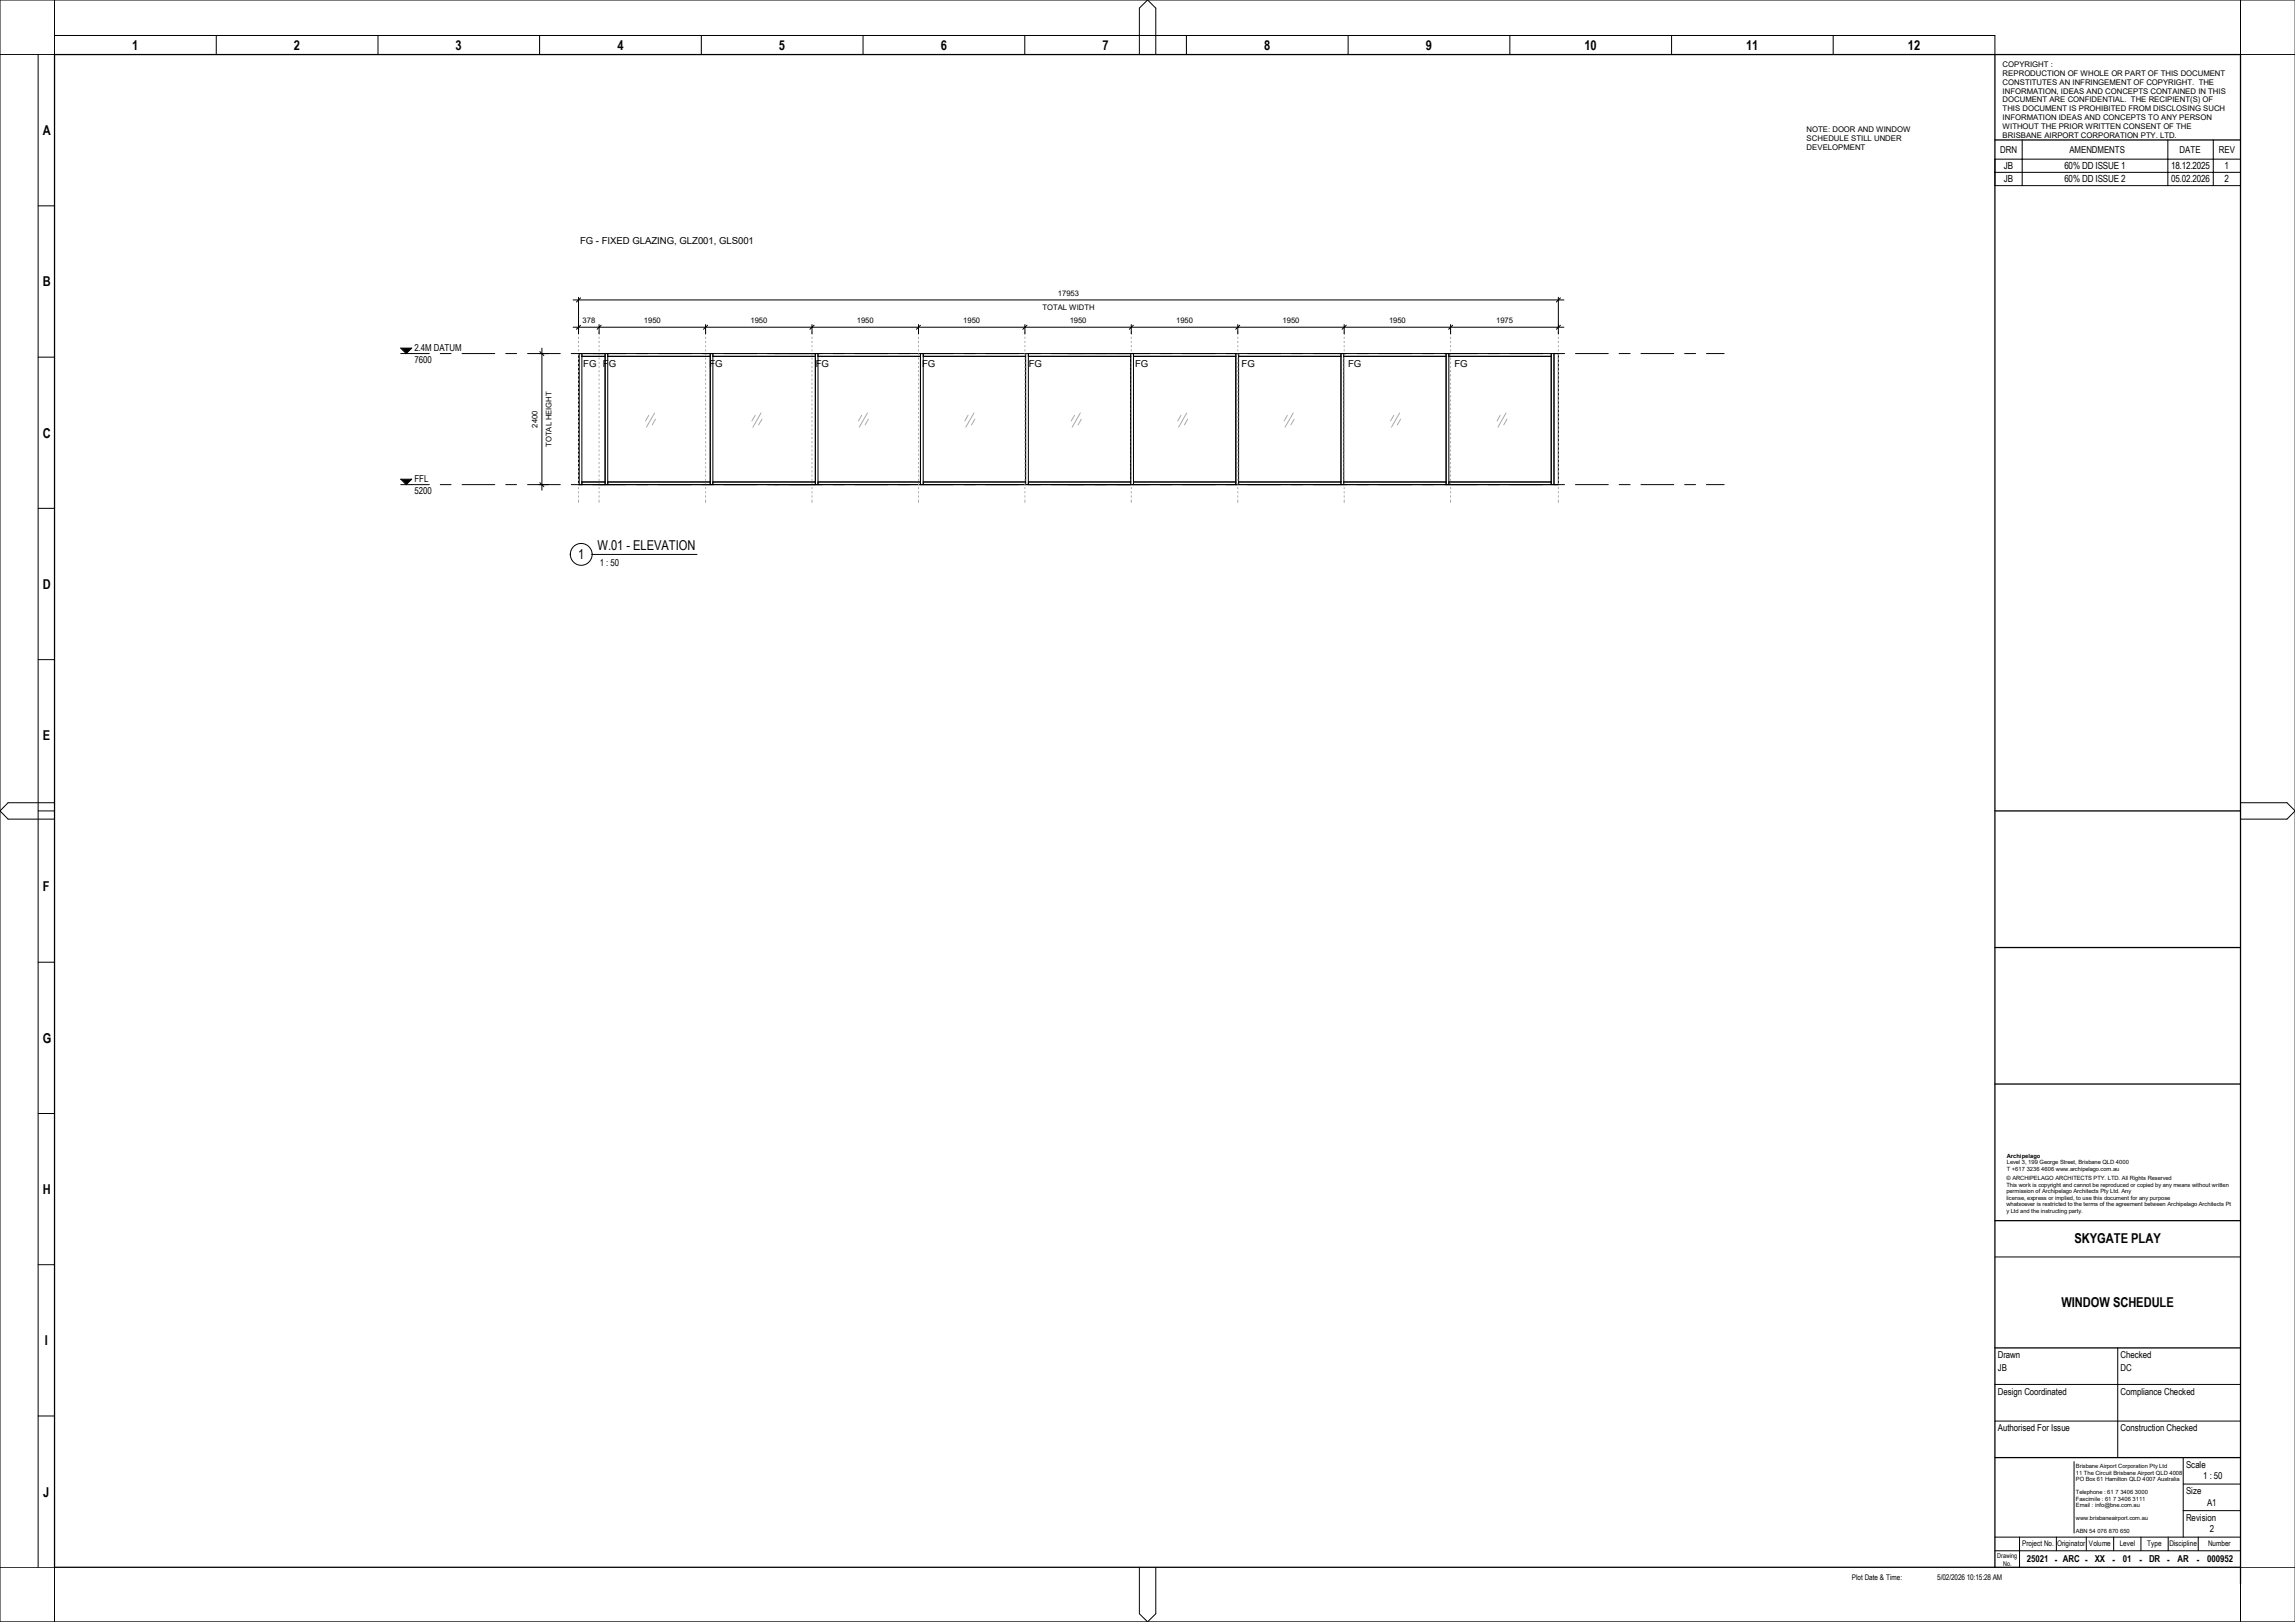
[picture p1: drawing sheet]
<svg xmlns="http://www.w3.org/2000/svg" width="841mm" height="594mm" viewBox="0 0 841 594" stroke-linecap="round" stroke-linejoin="round" font-family="sans-serif">
<defs><g id="words">
<g font-size="5">
<text x="48.4" y="18.2">1</text>
<text x="107.7" y="18.2">2</text>
<text x="167" y="18.2">3</text>
<text x="226.2" y="18.2">4</text>
<text x="285.5" y="18.2">5</text>
<text x="344.7" y="18.2">6</text>
<text x="404" y="18.2">7</text>
<text x="463.3" y="18.2">8</text>
<text x="522.5" y="18.2">9</text>
<text x="580.6" y="18.2">10</text>
<text x="639.9" y="18.2">11</text>
<text x="699.2" y="18.2">12</text>
<text x="15.7" y="49.5">A</text>
<text x="15.7" y="104.9">B</text>
<text x="15.7" y="160.3">C</text>
<text x="219" y="201.6">W.01 - ELEVATION</text>
<text x="211.8" y="204.7">1</text>
<text x="15.7" y="215.7">D</text>
<text x="15.7" y="271.1">E</text>
<text x="15.7" y="326.5">F</text>
<text x="15.7" y="381.9">G</text>
<text x="15.7" y="437.3">H</text>
<text x="760.2" y="455.4">SKYGATE PLAY</text>
<text x="755.4" y="478.7">WINDOW SCHEDULE</text>
<text x="16.4" y="492.7">I</text>
<text x="15.9" y="548.1">J</text>
</g>
<g font-size="3.6">
<text x="734.4" y="61.9">JB</text>
<text x="756.5" y="61.9">60% DD ISSUE 1</text>
<text x="795.6" y="61.9">18.12.2025</text>
<text x="815.2" y="61.9">1</text>
<text x="734.4" y="66.8">JB</text>
<text x="756.5" y="66.8">60% DD ISSUE 2</text>
<text x="795.6" y="66.8">05.02.2026</text>
<text x="815.2" y="66.8">2</text>
</g>
<g font-size="3.5">
<text x="733" y="56.1">DRN</text>
<text x="758.4" y="56.1">AMENDMENTS</text>
<text x="798.7" y="56.1">DATE</text>
<text x="813.1" y="56.1">REV</text>
<text x="212.6" y="89.5">FG - FIXED GLAZING, GLZ001, GLS001</text>
<text x="151.8" y="128.4">2.4M DATUM</text>
<text x="151.8" y="133.1">7600</text>
<text x="213.7" y="134.5">FG FG</text>
<text x="260" y="134.5">FG</text>
<text x="299" y="134.5">FG</text>
<text x="337.9" y="134.5">FG</text>
<text x="377" y="134.5">FG</text>
<text x="416" y="134.5">FG</text>
<text x="455" y="134.5">FG</text>
<text x="494" y="134.5">FG</text>
<text x="533" y="134.5">FG</text>
<text x="151.8" y="176.4">FFL</text>
<text x="151.8" y="181.1">5200</text>
<text x="219.8" y="207.4">1 : 50</text>
<text x="732.1" y="497.5">Drawn</text>
<text x="777.1" y="497.5">Checked</text>
<text x="732.1" y="502">JB</text>
<text x="777.1" y="502">DC</text>
<text x="732.1" y="510.9">Design Coordinated</text>
<text x="777.1" y="510.9">Compliance Checked</text>
<text x="732.1" y="524.3">Authorised For Issue</text>
<text x="777.1" y="524.3">Construction Checked</text>
<text x="801.1" y="537.7">Scale</text>
<text x="807.4" y="541.7">1 : 50</text>
<text x="801.1" y="547.4">Size</text>
<text x="808.8" y="551.4">A1</text>
<text x="801.1" y="557.1">Revision</text>
<text x="809.8" y="561.1">2</text>
<text x="742.7" y="572.3">25021 - ARC -</text>
<text x="767.6" y="572.3">XX</text>
<text x="774.1" y="572.3">-</text>
<text x="778" y="572.3">01</text>
<text x="784.1" y="572.3">-</text>
<text x="787.5" y="572.3">DR</text>
<text x="794.1" y="572.3">-</text>
<text x="798" y="572.3">AR</text>
<text x="805.1" y="572.3">-</text>
<text x="808.8" y="572.3">000952</text>
</g>
<text font-size="2.9" x="709.9" y="578.7">5/02/2026 10:15:28 AM</text>
<g font-size="2.8">
<text x="733.9" y="24.5">COPYRIGHT :</text>
<text x="733.9" y="27.8">REPRODUCTION OF WHOLE OR PART OF THIS DOCUMENT</text>
<text x="733.9" y="31">CONSTITUTES AN INFRINGEMENT OF COPYRIGHT. THE</text>
<text x="733.9" y="34.2">INFORMATION, IDEAS AND CONCEPTS CONTAINED IN THIS</text>
<text x="733.9" y="37.5">DOCUMENT ARE CONFIDENTIAL. THE RECIPIENT(S) OF</text>
<text x="733.9" y="40.7">THIS DOCUMENT IS PROHIBITED FROM DISCLOSING SUCH</text>
<text x="733.9" y="43.9">INFORMATION IDEAS AND CONCEPTS TO ANY PERSON</text>
<text x="733.9" y="47.2">WITHOUT THE PRIOR WRITTEN CONSENT OF THE</text>
<text x="662.1" y="48.4">NOTE: DOOR AND WINDOW</text>
<text x="662.1" y="51.6">SCHEDULE STILL UNDER</text>
<text x="733.9" y="50.4">BRISBANE AIRPORT CORPORATION PTY. LTD.</text>
<text x="662.1" y="54.9">DEVELOPMENT</text>
<text x="382.1" y="113.4">TOTAL WIDTH</text>
<text x="387.7" y="108.2">17953</text>
<text x="213.5" y="118.3">378</text>
<text x="236" y="118.3">1950</text>
<text x="275" y="118.3">1950</text>
<text x="314" y="118.3">1950</text>
<text x="353" y="118.3">1950</text>
<text x="392" y="118.3">1950</text>
<text x="431" y="118.3">1950</text>
<text x="470" y="118.3">1950</text>
<text x="509" y="118.3">1950</text>
<text x="548.3" y="118.3">1975</text>
<text x="197" y="156.6" transform="rotate(-90 197 156.6)">2400</text>
<text x="202.1" y="163.7" transform="rotate(-90 202.1 163.7)">TOTAL HEIGHT</text>
<text x="741" y="566.2">Project No.</text>
<text x="753.9" y="566.2">Originator</text>
<text x="765.5" y="566.2">Volume</text>
<text x="776.8" y="566.2">Level</text>
<text x="786.9" y="566.2">Type</text>
<text x="795" y="566.2">Discipline</text>
<text x="809.2" y="566.2">Number</text>
<text x="678.6" y="578.9">Plot Date &amp; Time:</text>
</g>
<g font-size="2.4">
<text x="731.9" y="570.6">Drawing</text>
<text x="734.1" y="573.4">No.</text>
</g>
<g font-size="2.1">
<text x="735.4" y="424.1">Archipelago</text>
<text x="735.4" y="426.5">Level 3, 199 George Street, Brisbane QLD 4000</text>
<text x="735.4" y="428.9">T +617 3236 4606 www.archipelago.com.au</text>
<text x="735.2" y="432.2">© ARCHIPELAGO ARCHITECTS PTY. LTD. All Rights Reserved</text>
<text x="735.2" y="434.6">This work is copyright and cannot be reproduced or copied by any means without written</text>
<text x="735.2" y="437">permission of Archipelago Architects Pty Ltd. Any</text>
<text x="735.2" y="439.4">license, express or implied, to use this document for any purpose</text>
<text x="735.2" y="441.7">whatsoever is restricted to the terms of the agreement between Archipelago Architects Pt</text>
<text x="735.2" y="444.1">y Ltd and the instructing party.</text>
<text x="760.7" y="537.7">Brisbane Airport Corporation Pty Ltd</text>
<text x="760.7" y="540.1">11 The Circuit Brisbane Airport QLD 4008</text>
<text x="760.7" y="542.5">PO Box 61 Hamilton QLD 4007 Australia</text>
<text x="760.7" y="547.2">Telephone : 61 7 3406 3000</text>
<text x="760.7" y="549.6">Fascimile : 61 7 3406 3111</text>
<text x="760.7" y="552">Email : info@bne.com.au</text>
<text x="760.7" y="556.8">www.brisbaneairport.com.au</text>
<text x="760.7" y="561.6">ABN 54 076 870 650</text>
</g>
</g></defs>
<g fill="none" stroke="#000" stroke-width=".37">
<path d="M14 20v554M20 0v20h-20M20 13h711.1v7M79.2 13v7M138.5 13v7M197.7 13v7M257 13v7M316.3 13v7M375.5 13v7M417.5 20v-17l3-3 3 3v17M434.8 13v7M494 13v7"/>
<path d="M553.3 13v7M612.6 13v7M671.8 13v7M821.1 0v20h20M841.1 0h-841.1v594h841.1M731.1 58.3h90v9.7h-90zM741 51.3v16.7M794.4 51.3v16.7M811.1 51.3v16.7M14 75.4h6M731.1 63.1h90M210 119.8h363.1"/>
<path d="M210 109.9h363.1M212 108.9v13.4M212.8 119.1l-1.6 1.5M212.8 109.1l-1.6 1.5M219.5 118.9v3.4M220.3 119.1l-1.5 1.5M258.6 118.9v3.4M259.3 119.1l-1.5 1.5M297.6 118.9v3.4M298.3 119.1l-1.5 1.5M336.6 118.9v3.4M337.3 119.1l-1.5 1.5"/>
<path d="M375.6 118.9v3.4M376.3 119.1l-1.5 1.5M414.6 118.9v3.4M415.3 119.1l-1.4 1.5M453.6 118.9v3.4M454.3 119.1l-1.5 1.5M492.6 118.9v3.4M493.4 119.1l-1.6 1.5M531.6 118.9v3.4M532.3 119.1l-1.4 1.5M571.1 108.9v13.4M571.8 119.1l-1.4 1.5"/>
<path d="M571.8 109.1l-1.4 1.5M14 130.8h6M146.9 129.5h10.4M146.9 127.5h4l-2.1 2zM161.3 129.5h4M169.3 129.5h12M185.3 129.5h4M193.3 129.5h12M197.8 128.8l1.5 1.5M198.6 127.5v52M209.3 129.5h364.1M212 129.5v48"/>
<path d="M212.3 129.5v48M213.2 129.5v48M213.2 130.5h8.5M221.7 129.5v48M222.7 130.5h37.6M222.7 129.5v48M260.3 129.5v48M261.2 130.5h37.6M261.2 129.5v48M298.8 129.5v48M299.8 130.5h37.5M299.8 129.5v48"/>
<path d="M337.3 129.5v48M338.3 130.5h37.5M338.3 129.5v48M375.8 129.5v48M376.9 130.5h37.5M376.9 129.5v48M414.4 129.5v48M415.4 130.5h37.5M415.4 129.5v48M452.9 129.5v48M453.9 130.5h37.5M453.9 129.5v48"/>
<path d="M491.4 129.5v48M492.4 130.5h37.5M492.4 129.5v48M529.9 129.5v48M530.9 130.5h37.6M530.9 129.5v48M568.5 129.5v48M569.5 129.5v48M571.1 129.5v48M577.3 129.5h12.1M593.3 129.5h4.1M601.3 129.5h12.1"/>
<path d="M617.3 129.5h4.1M625.3 129.5h6.5M146.9 177.5h10.4M146.9 175.5h4l-2.1 2zM161.3 177.5h4M169.3 177.5h12M185.3 177.5h4M193.3 177.5h12M197.8 176.8l1.5 1.5M209.3 177.5h364.1M213.2 176.5h8.5M222.7 176.5h37.6"/>
<path d="M261.2 176.5h37.6M299.8 176.5h37.5M338.3 176.5h37.5M376.9 176.5h37.5M415.4 176.5h37.5M453.9 176.5h37.5M492.4 176.5h37.5M530.9 176.5h37.6M577.3 177.5h12.1M593.3 177.5h4.1M601.3 177.5h12.1M617.3 177.5h4.1"/>
<path d="M625.3 177.5h6.5M14 186.2h6M217 203.1h38.4M14 241.6h6M14 297h6M20 294h-17l-3 3 3 3h17M821.1 294h17l3 3-3 3h-17M14 352.4h6M14 407.8h6M14 463.2h6M731.1 460.4h90M776.1 493.7v40.2"/>
<path d="M14 518.6h6M731.1 507.1h90M731.1 520.5h90M760.1 535.3v26.2M800.1 533.9v29.1M800.1 553.3h21M800.1 543.6h21M0 574h20v20M417.5 574v17.1l3 2.9 3-2.9v-17.1M731.1 563h90M731.1 568h90M740.1 563v11"/>
<path d="M753.6 563v5M764.5 563v5M774.6 563v5M784.6 563v5M794.6 563v5M805.6 563v5M821.1 574h20M821.1 580.1v13.9"/>
<circle cx="213" cy="203" r="4"/>
</g>
<g fill="none" stroke="#aaa" stroke-width=".37">
<path d="M212 121.5v1M212 123.4v.6M212 125v.5M212 126.5v.5M212 128.1v.5M212 129.6v.5M212 131.1v.5M212 132.6v.6M212 134.2v.5M212 135.7v.5M212 137.2v.6M212 138.8v.5"/>
<path d="M219.5 121.5v1M219.5 123.4v.6M219.5 125v.5M219.5 126.5v.5M219.5 128.1v.5M219.5 129.6v.5M219.5 131.1v.5M219.5 132.6v.6M219.5 134.2v.5M219.5 135.7v.5M219.5 137.2v.6M219.5 138.8v.5"/>
<path d="M258.6 121.5v1M258.6 123.4v.6M258.6 125v.5M258.6 126.5v.5M258.6 128.1v.5M258.6 129.6v.5M258.6 131.1v.5M258.6 132.6v.6M258.6 134.2v.5M258.6 135.7v.5M258.6 137.2v.6M258.6 138.8v.5"/>
<path d="M297.6 121.5v1M297.6 123.4v.6M297.6 125v.5M297.6 126.5v.5M297.6 128.1v.5M297.6 129.6v.5M297.6 131.1v.5M297.6 132.6v.6M297.6 134.2v.5M297.6 135.7v.5M297.6 137.2v.6M297.6 138.8v.5"/>
<path d="M336.6 121.5v1M336.6 123.4v.6M336.6 125v.5M336.6 126.5v.5M336.6 128.1v.5M336.6 129.6v.5M336.6 131.1v.5M336.6 132.6v.6M336.6 134.2v.5M336.6 135.7v.5M336.6 137.2v.6M336.6 138.8v.5"/>
<path d="M375.6 121.5v1M375.6 123.4v.6M375.6 125v.5M375.6 126.5v.5M375.6 128.1v.5M375.6 129.6v.5M375.6 131.1v.5M375.6 132.6v.6M375.6 134.2v.5M375.6 135.7v.5M375.6 137.2v.6M375.6 138.8v.5"/>
<path d="M414.6 121.5v1M414.6 123.4v.6M414.6 125v.5M414.6 126.5v.5M414.6 128.1v.5M414.6 129.6v.5M414.6 131.1v.5M414.6 132.6v.6M414.6 134.2v.5M414.6 135.7v.5M414.6 137.2v.6M414.6 138.8v.5"/>
<path d="M453.6 121.5v1M453.6 123.4v.6M453.6 125v.5M453.6 126.5v.5M453.6 128.1v.5M453.6 129.6v.5M453.6 131.1v.5M453.6 132.6v.6M453.6 134.2v.5M453.6 135.7v.5M453.6 137.2v.6M453.6 138.8v.5"/>
<path d="M492.6 121.5v1M492.6 123.4v.6M492.6 125v.5M492.6 126.5v.5M492.6 128.1v.5M492.6 129.6v.5M492.6 131.1v.5M492.6 132.6v.6M492.6 134.2v.5M492.6 135.7v.5M492.6 137.2v.6M492.6 138.8v.5"/>
<path d="M531.6 121.5v1M531.6 123.4v.6M531.6 125v.5M531.6 126.5v.5M531.6 128.1v.5M531.6 129.6v.5M531.6 131.1v.5M531.6 132.6v.6M531.6 134.2v.5M531.6 135.7v.5M531.6 137.2v.6M531.6 138.8v.5"/>
<path d="M571.1 121.5v1M571.1 123.4v.6M571.1 125v.5M571.1 126.5v.5M571.1 128.1v.5M571.1 129.6v.5M571.1 131.1v.5M571.1 132.6v.6M571.1 134.2v.5M571.1 135.7v.5M571.1 137.2v.6M571.1 138.8v.5"/>
<path d="M212 140.3v.5M212 141.8v.5M212 143.3v.6M212 144.9v.5M212 146.4v.5M212 147.9v.6M212 149.4v.6M212 151v.5M212 152.5v.5M212 154.1v.5M212 155.6v.5M212 157.1v.6"/>
<path d="M212 158.6v.6M219.5 140.3v.5M219.5 141.8v.5M219.5 143.3v.6M219.5 144.9v.5M219.5 146.4v.5M219.5 147.9v.6M219.5 149.4v.6M219.5 151v.5M219.5 152.5v.5M219.5 154.1v.5M219.5 155.6v.5"/>
<path d="M219.5 157.1v.6M219.5 158.6v.6M237.7 152.1l-1.1 2.1M239.9 151.3l-3 5.2M240.2 153.5l-1.2 2.1M258.6 140.3v.5M258.6 141.8v.5M258.6 143.3v.6M258.6 144.9v.5M258.6 146.4v.5M258.6 147.9v.6M258.6 149.4v.6"/>
<path d="M258.6 151v.5M258.6 152.5v.5M258.6 154.1v.5M258.6 155.6v.5M258.6 157.1v.6M258.6 158.6v.6M276.8 152.1l-1.3 2.1M278.9 151.3l-3 5.2M279.2 153.5l-1.2 2.1M297.6 140.3v.5M297.6 141.8v.5M297.6 143.3v.6"/>
<path d="M297.6 144.9v.5M297.6 146.4v.5M297.6 147.9v.6M297.6 149.4v.6M297.6 151v.5M297.6 152.5v.5M297.6 154.1v.5M297.6 155.6v.5M297.6 157.1v.6M297.6 158.6v.6M315.8 152.1l-1.2 2.1M317.9 151.3l-3 5.2"/>
<path d="M318.2 153.5l-1.2 2.1M336.6 140.3v.5M336.6 141.8v.5M336.6 143.3v.6M336.6 144.9v.5M336.6 146.4v.5M336.6 147.9v.6M336.6 149.4v.6M336.6 151v.5M336.6 152.5v.5M336.6 154.1v.5M336.6 155.6v.5"/>
<path d="M336.6 157.1v.6M336.6 158.6v.6M354.8 152.1l-1.2 2.1M356.9 151.3l-3 5.2M357.3 153.5l-1.3 2.1M375.6 140.3v.5M375.6 141.8v.5M375.6 143.3v.6M375.6 144.9v.5M375.6 146.4v.5M375.6 147.9v.6M375.6 149.4v.6"/>
<path d="M375.6 151v.5M375.6 152.5v.5M375.6 154.1v.5M375.6 155.6v.5M375.6 157.1v.6M375.6 158.6v.6M393.8 152.1l-1.2 2.1M395.9 151.3l-3 5.2M396.2 153.5l-1.1 2.1M414.6 140.3v.5M414.6 141.8v.5M414.6 143.3v.6"/>
<path d="M414.6 144.9v.5M414.6 146.4v.5M414.6 147.9v.6M414.6 149.4v.6M414.6 151v.5M414.6 152.5v.5M414.6 154.1v.5M414.6 155.6v.5M414.6 157.1v.6M414.6 158.6v.6M432.8 152.1l-1.2 2.1M434.9 151.3l-3 5.2"/>
<path d="M435.2 153.5l-1.2 2.1M453.6 140.3v.5M453.6 141.8v.5M453.6 143.3v.6M453.6 144.9v.5M453.6 146.4v.5M453.6 147.9v.6M453.6 149.4v.6M453.6 151v.5M453.6 152.5v.5M453.6 154.1v.5M453.6 155.6v.5"/>
<path d="M453.6 157.1v.6M453.6 158.6v.6M471.8 152.1l-1.2 2.1M473.9 151.3l-3 5.2M474.3 153.5l-1.3 2.1M492.6 140.3v.5M492.6 141.8v.5M492.6 143.3v.6M492.6 144.9v.5M492.6 146.4v.5M492.6 147.9v.6M492.6 149.4v.6"/>
<path d="M492.6 151v.5M492.6 152.5v.5M492.6 154.1v.5M492.6 155.6v.5M492.6 157.1v.6M492.6 158.6v.6M510.8 152.1l-1.2 2.1M512.9 151.3l-3 5.2M513.2 153.5l-1.1 2.1M531.6 140.3v.5M531.6 141.8v.5M531.6 143.3v.6"/>
<path d="M531.6 144.9v.5M531.6 146.4v.5M531.6 147.9v.6M531.6 149.4v.6M531.6 151v.5M531.6 152.5v.5M531.6 154.1v.5M531.6 155.6v.5M531.6 157.1v.6M531.6 158.6v.6M549.8 152.1l-1.2 2.1M551.9 151.3l-3 5.2"/>
<path d="M552.2 153.5l-1.1 2.1M571.1 140.3v.5M571.1 141.8v.5M571.1 143.3v.6M571.1 144.9v.5M571.1 146.4v.5M571.1 147.9v.6M571.1 149.4v.6M571.1 151v.5M571.1 152.5v.5M571.1 154.1v.5M571.1 155.6v.5"/>
<path d="M571.1 157.1v.6M571.1 158.6v.6M212 160.1v.6M212 161.7v.5M212 163.2v.5M212 164.8v.5M212 166.3v.5M212 167.8v.5M212 169.3v.6M212 170.9v.5M212 172.4v.5M212 173.9v.6"/>
<path d="M212 175.5v.5M212 177v.5M212 178.5v.5M219.5 160.1v.6M219.5 161.7v.5M219.5 163.2v.5M219.5 164.8v.5M219.5 166.3v.5M219.5 167.8v.5M219.5 169.3v.6M219.5 170.9v.5M219.5 172.4v.5"/>
<path d="M219.5 173.9v.6M219.5 175.5v.5M219.5 177v.5M219.5 178.5v.5M258.6 160.1v.6M258.6 161.7v.5M258.6 163.2v.5M258.6 164.8v.5M258.6 166.3v.5M258.6 167.8v.5M258.6 169.3v.6M258.6 170.9v.5"/>
<path d="M258.6 172.4v.5M258.6 173.9v.6M258.6 175.5v.5M258.6 177v.5M258.6 178.5v.5M297.6 160.1v.6M297.6 161.7v.5M297.6 163.2v.5M297.6 164.8v.5M297.6 166.3v.5M297.6 167.8v.5M297.6 169.3v.6"/>
<path d="M297.6 170.9v.5M297.6 172.4v.5M297.6 173.9v.6M297.6 175.5v.5M297.6 177v.5M297.6 178.5v.5M336.6 160.1v.6M336.6 161.7v.5M336.6 163.2v.5M336.6 164.8v.5M336.6 166.3v.5M336.6 167.8v.5"/>
<path d="M336.6 169.3v.6M336.6 170.9v.5M336.6 172.4v.5M336.6 173.9v.6M336.6 175.5v.5M336.6 177v.5M336.6 178.5v.5M375.6 160.1v.6M375.6 161.7v.5M375.6 163.2v.5M375.6 164.8v.5M375.6 166.3v.5"/>
<path d="M375.6 167.8v.5M375.6 169.3v.6M375.6 170.9v.5M375.6 172.4v.5M375.6 173.9v.6M375.6 175.5v.5M375.6 177v.5M375.6 178.5v.5M414.6 160.1v.6M414.6 161.7v.5M414.6 163.2v.5M414.6 164.8v.5"/>
<path d="M414.6 166.3v.5M414.6 167.8v.5M414.6 169.3v.6M414.6 170.9v.5M414.6 172.4v.5M414.6 173.9v.6M414.6 175.5v.5M414.6 177v.5M414.6 178.5v.5M453.6 160.1v.6M453.6 161.7v.5M453.6 163.2v.5"/>
<path d="M453.6 164.8v.5M453.6 166.3v.5M453.6 167.8v.5M453.6 169.3v.6M453.6 170.9v.5M453.6 172.4v.5M453.6 173.9v.6M453.6 175.5v.5M453.6 177v.5M453.6 178.5v.5M492.6 160.1v.6M492.6 161.7v.5"/>
<path d="M492.6 163.2v.5M492.6 164.8v.5M492.6 166.3v.5M492.6 167.8v.5M492.6 169.3v.6M492.6 170.9v.5M492.6 172.4v.5M492.6 173.9v.6M492.6 175.5v.5M492.6 177v.5M492.6 178.5v.5M531.6 160.1v.6"/>
<path d="M531.6 161.7v.5M531.6 163.2v.5M531.6 164.8v.5M531.6 166.3v.5M531.6 167.8v.5M531.6 169.3v.6M531.6 170.9v.5M531.6 172.4v.5M531.6 173.9v.6M531.6 175.5v.5M531.6 177v.5M531.6 178.5v.5"/>
<path d="M571.1 160.1v.6M571.1 161.7v.5M571.1 163.2v.5M571.1 164.8v.5M571.1 166.3v.5M571.1 167.8v.5M571.1 169.3v.6M571.1 170.9v.5M571.1 172.4v.5M571.1 173.9v.6M571.1 175.5v.5M571.1 177v.5"/>
<path d="M571.1 178.5v.5M212 180v.6M212 181.6v.5M212 183.1v.9M219.5 180v.6M219.5 181.6v.5M219.5 183.1v.9M258.6 180v.6M258.6 181.6v.5M258.6 183.1v.9M297.6 180v.6M297.6 181.6v.5"/>
<path d="M297.6 183.1v.9M336.6 180v.6M336.6 181.6v.5M336.6 183.1v.9M375.6 180v.6M375.6 181.6v.5M375.6 183.1v.9M414.6 180v.6M414.6 181.6v.5M414.6 183.1v.9M453.6 180v.6M453.6 181.6v.5"/>
<path d="M453.6 183.1v.9M492.6 180v.6M492.6 181.6v.5M492.6 183.1v.9M531.6 180v.6M531.6 181.6v.5M531.6 183.1v.9M571.1 180v.6M571.1 181.6v.5M571.1 183.1v.9"/>
</g>
<path d="M146.9 127.5h3.9v2h-3.9zM146.9 175.5h3.9v2h-3.9z" fill="#000"/>
<path d="M731.1 20v554M731.1 51.3h90M731.1 297h90M731.1 347h90M731.1 397h90M731.1 447.1h90M731.1 493.7h90M731.1 533.9h90M821.1 574h-801.1v-554h801.1v560.1" fill="none" stroke="#000" stroke-width=".47"/>
<use href="#words"/>
</svg>
